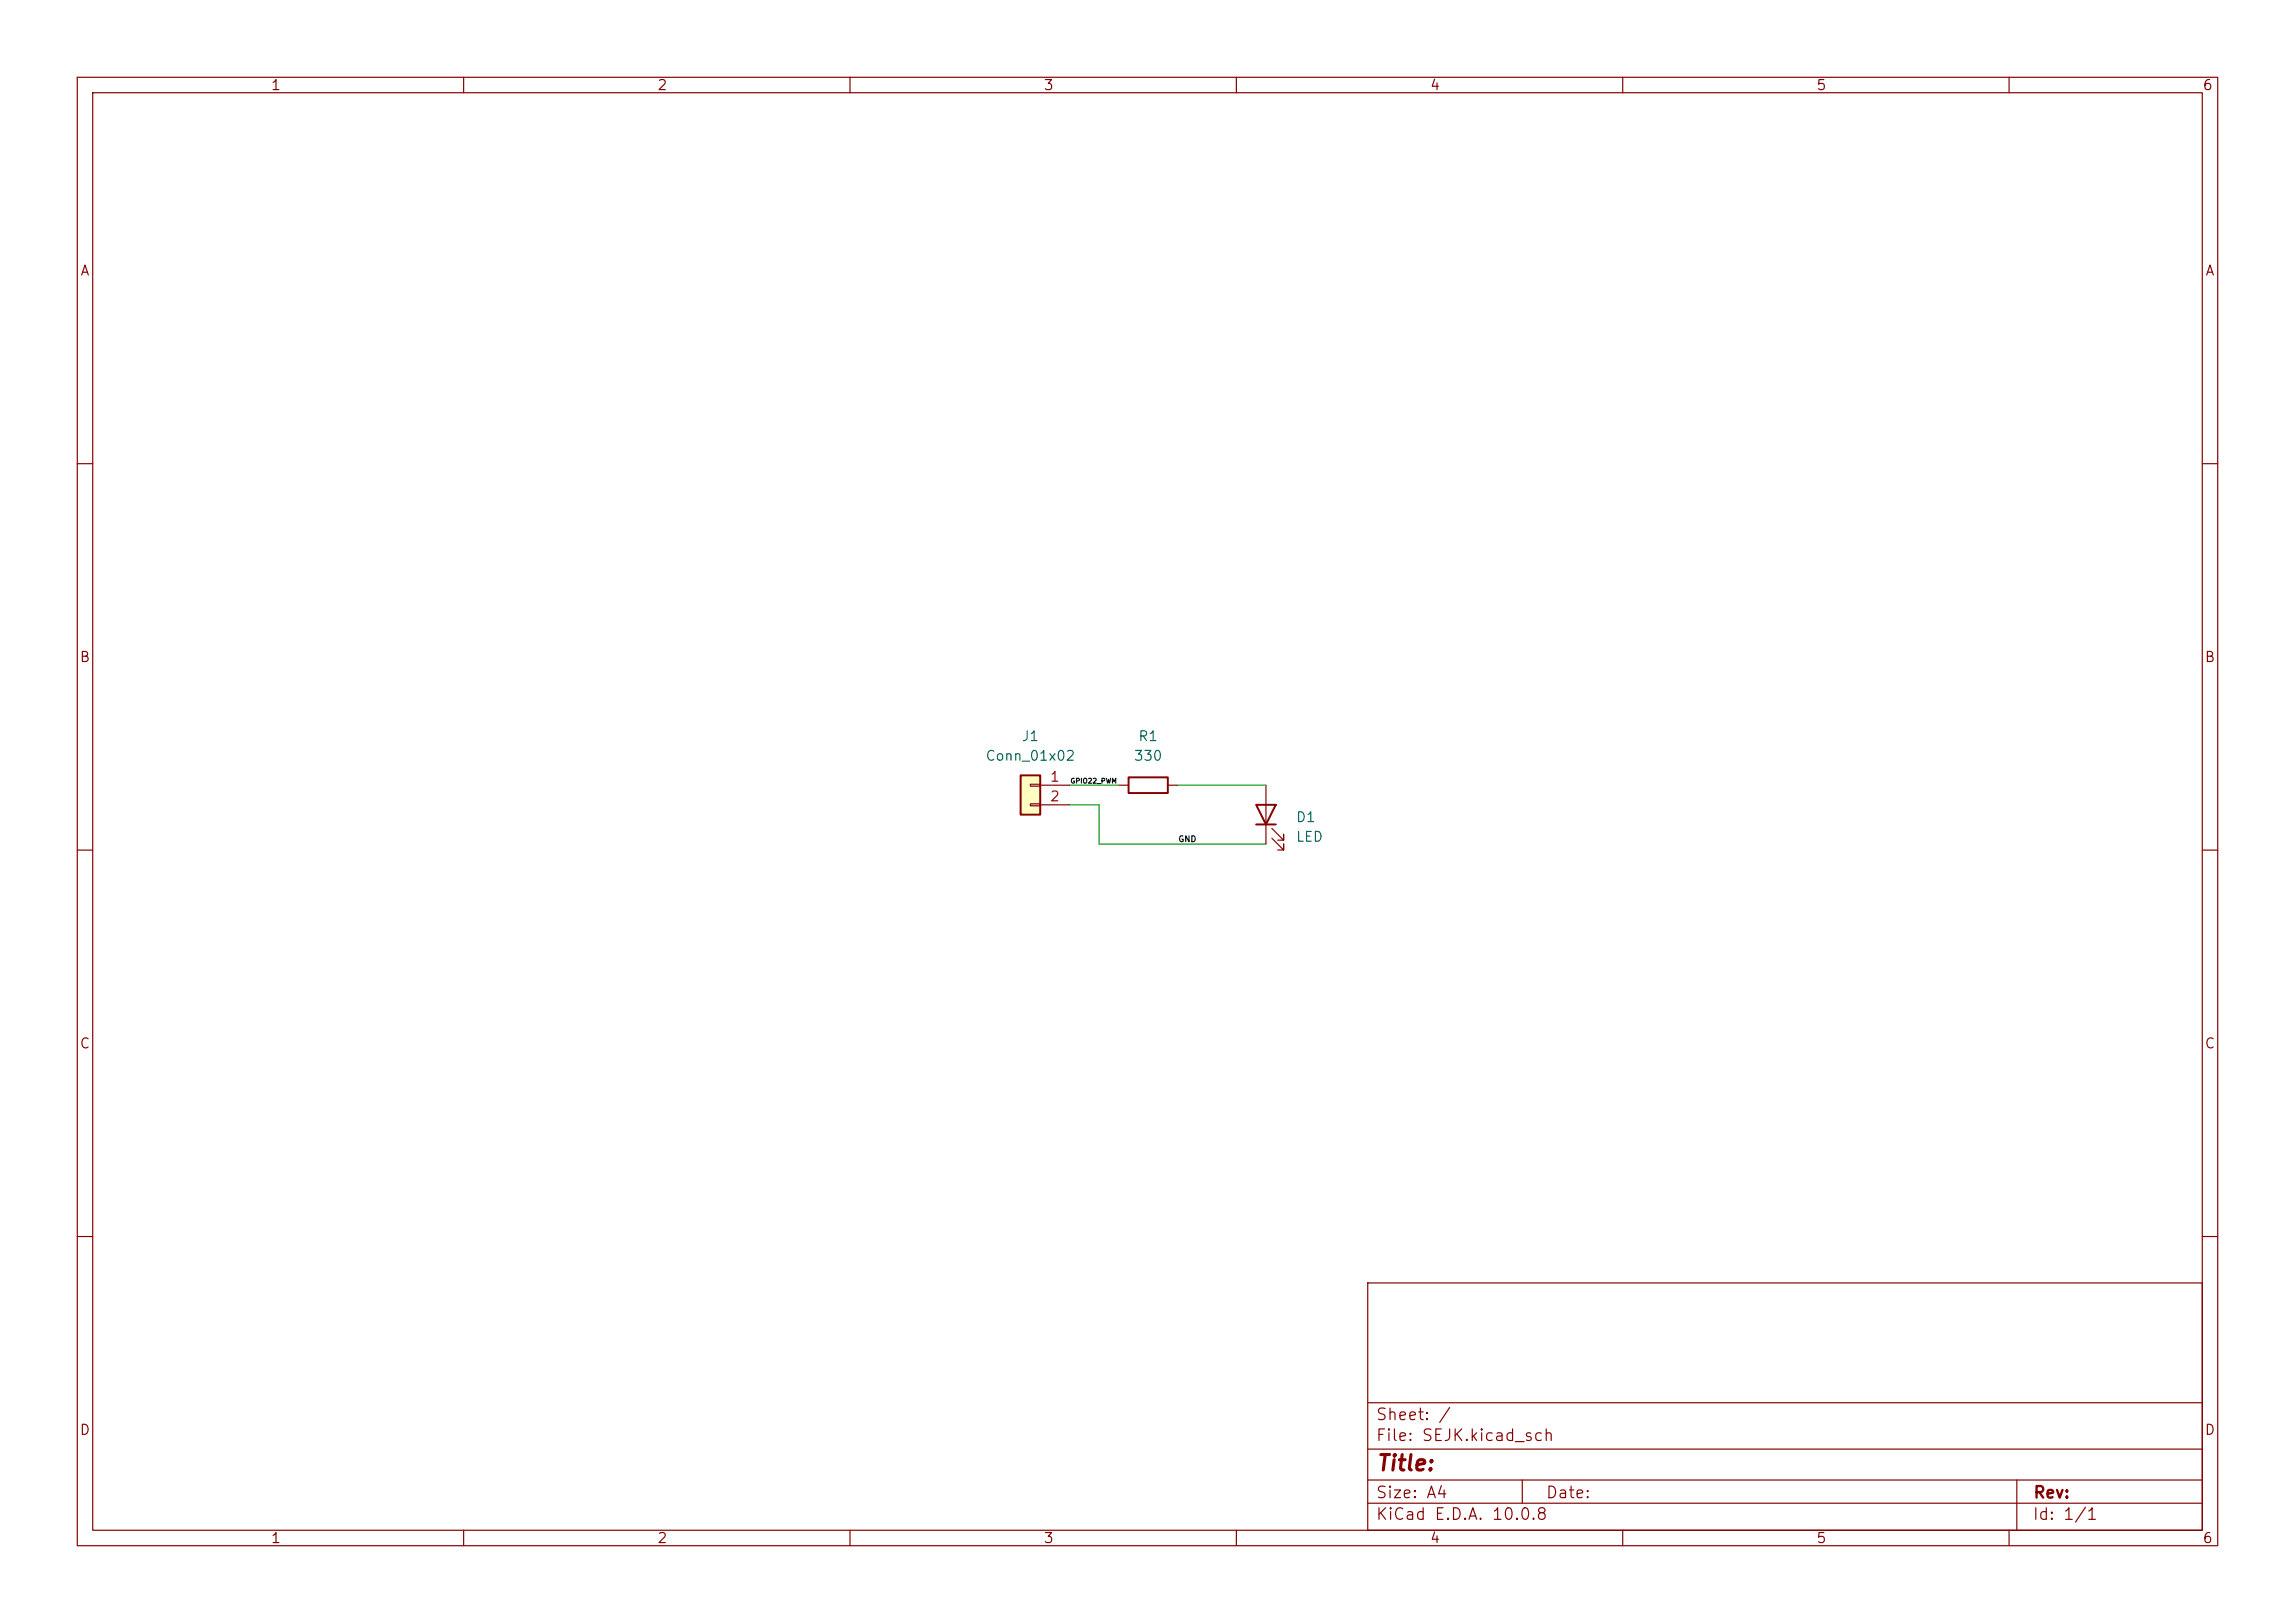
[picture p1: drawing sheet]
<svg xmlns="http://www.w3.org/2000/svg" width="297mm" height="210mm" viewBox="0 0 297 210" stroke-linecap="round" stroke-linejoin="round" font-family="sans-serif">
<defs><g id="words">
<text font-size="2" fill="#840000" x="178" y="190.8">Title:</text>
<g font-size="1.5" fill="#840000">
<text x="178" y="184.1">Sheet: /</text>
<text x="178" y="186.8">File: SEJK.kicad_sch</text>
<text x="178" y="197">KiCad E.D.A. 10.0.8</text>
<text x="178" y="194.2">Size: A4</text>
<text x="200" y="194.2">Date:</text>
<text x="263" y="197">Id: 1/1</text>
<text x="263" y="194.2">Rev:</text>
</g>
<g font-size="1.3" fill="#840000">
<text x="35" y="12">1</text>
<text x="85" y="12">2</text>
<text x="135" y="12">3</text>
<text x="185" y="12">4</text>
<text x="235" y="12">5</text>
<text x="285" y="12">6</text>
<text x="10.3" y="36">A</text>
<text x="285.3" y="36">A</text>
<text x="10.2" y="86">B</text>
<text x="285.2" y="86">B</text>
<text x="10.2" y="136">C</text>
<text x="285.2" y="136">C</text>
<text x="10.2" y="186">D</text>
<text x="285.2" y="186">D</text>
<text x="35" y="200">1</text>
<text x="85" y="200">2</text>
<text x="135" y="200">3</text>
<text x="185" y="200">4</text>
<text x="235" y="200">5</text>
<text x="285" y="200">6</text>
</g>
<g font-size="1.3" fill="#006464">
<text x="127.4" y="98.8">Conn_01x02</text>
<text x="132.1" y="96.2">J1</text>
<text x="146.6" y="98.8">330</text>
<text x="147.2" y="96.2">R1</text>
<text x="167.6" y="106.7">D1</text>
<text x="167.6" y="109.2">LED</text>
</g>
<g font-size="1.3" fill="#a90000">
<text x="135.8" y="101.5">1</text>
<text x="135.8" y="104">2</text>
</g>
<text font-size=".8" fill="#0f0f0f" x="152.4" y="109.1">GND</text>
<text font-size=".6" fill="#0f0f0f" x="138.5" y="101.5">GPIO22_PWM</text>
</g></defs>
<g fill="none" stroke="#840000" stroke-width=".15">
<path d="M10 10h277v190h-277zM12 12h273v186h-273zM60 10v2M110 10v2M160 10v2M210 10v2M260 10v2M10 60h2M285 60h2M10 110h2M144.8 101.6h1.2M151.1 101.6h1.3"/>
<path d="M163.8 101.6v7.6M164.6 108.5l1.5 1.5v-.8v.8h-.7M164.6 107.2l1.5 1.5v-.7v.7h-.7M285 110h2M10 160h2M177 166h108v32h-108zM285 160h2M60 198v2M110 198v2M160 198v2M177 194.5h108M177 191.5h108"/>
<path d="M177 187.5h108M177 181.5h108M197 191.5v3M210 198v2M260 198v2M261 191.5v6.5"/>
</g>
<path d="M146 100.6h5.1v2h-5.1zM162.6 104.1h2.5l-1.3 2.6zM162.6 106.7h2.5" fill="none" stroke="#840000" stroke-width=".25"/>
<path d="M132.1 100.3h2.5v5.1h-2.5z" fill="#ffffc2"/>
<path d="M132.1 100.3h2.5v5.1h-2.5z" fill="none" stroke="#840000" stroke-width=".25"/>
<path d="M133.3 101.5h1.3v.2h-1.3zM133.3 104h1.3v.3h-1.3zM134.6 101.6h3.8M134.6 104.1h3.8" fill="none" stroke="#840000" stroke-width=".15"/>
<path d="M138.4 104.1h3.8v5.1h21.6M138.4 101.6h6.4M152.4 101.6h11.4" fill="none" stroke="#009600" stroke-width=".15"/>
<use href="#words"/>
</svg>
